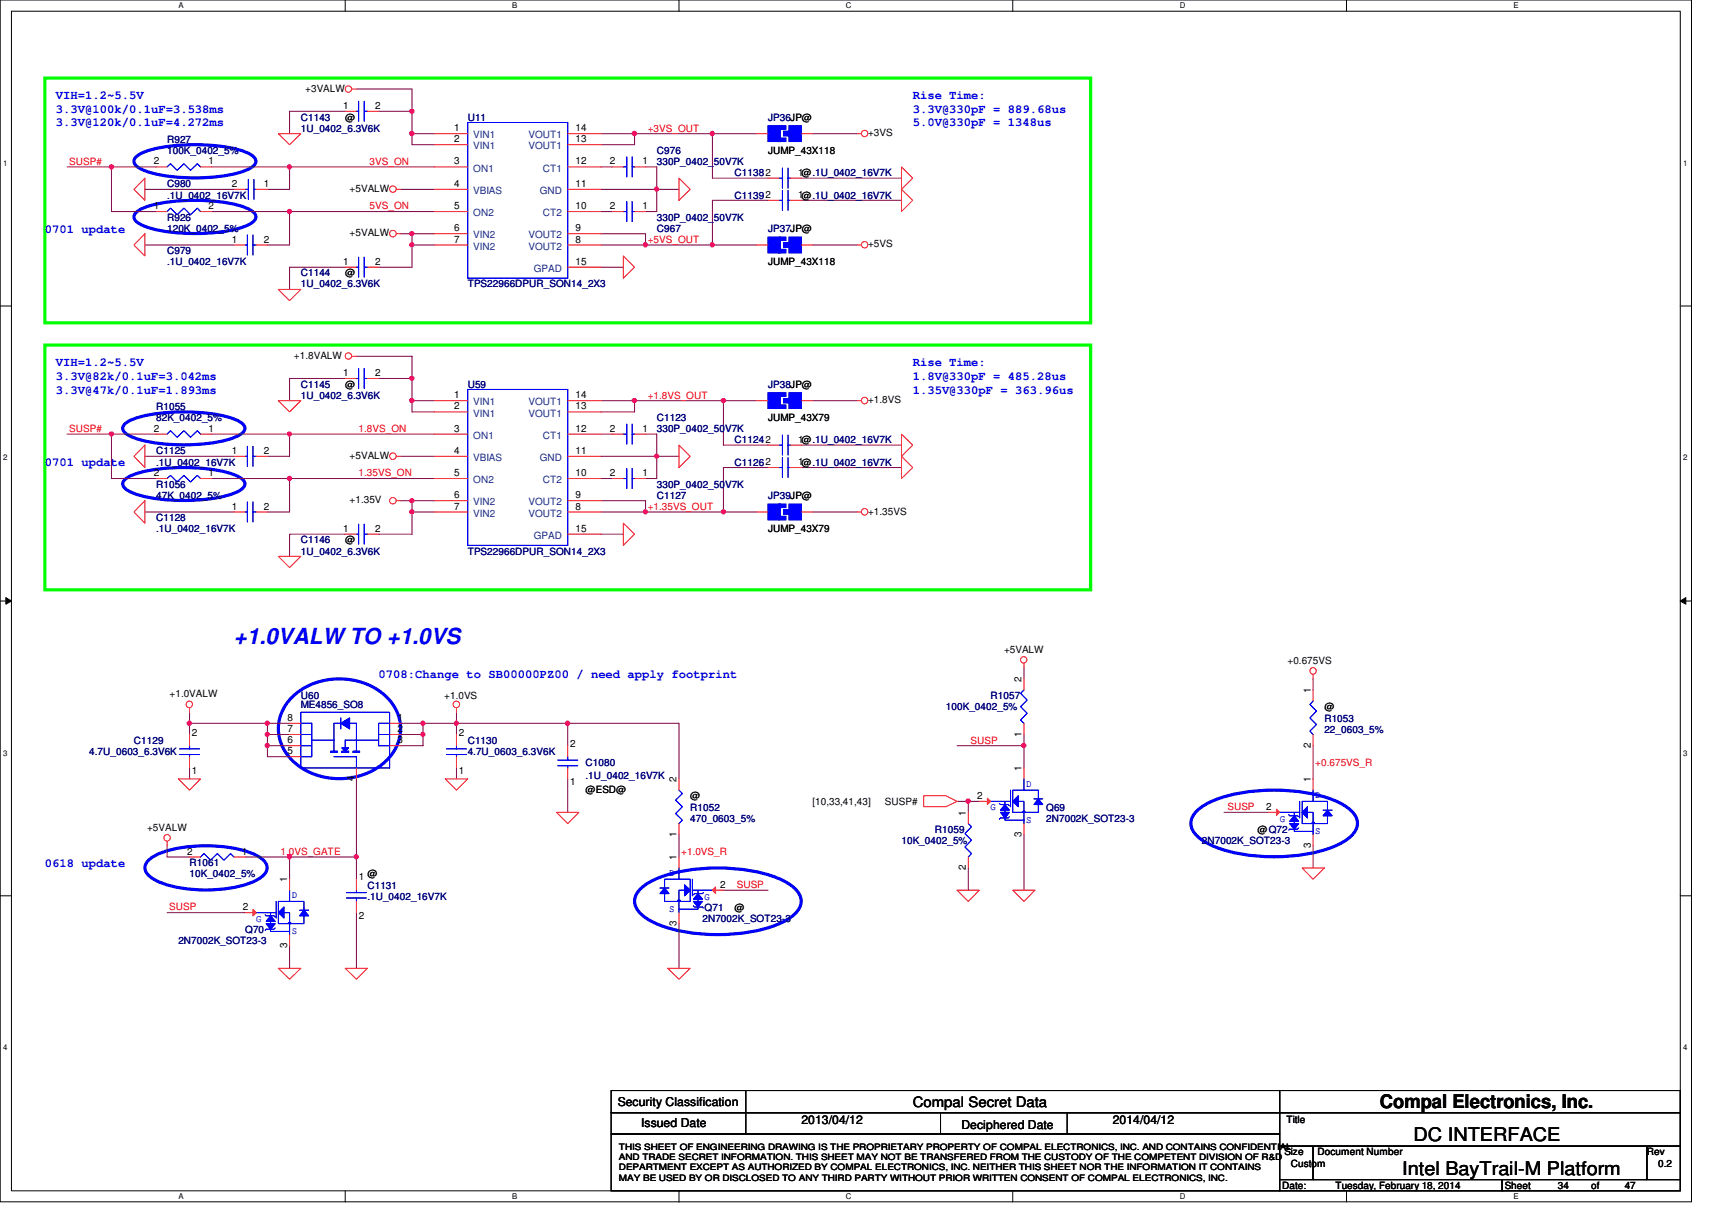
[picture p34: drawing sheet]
<svg xmlns="http://www.w3.org/2000/svg" width="297mm" height="210mm" viewBox="0 0 297 210" stroke-linecap="round" stroke-linejoin="round" font-family="sans-serif">
<defs><g id="words">
<text font-size="3.9" fill="#00f" x="40.6" y="111.7">+1.0VALW TO +1.0VS</text>
<g font-size="3.3">
<text x="239.4" y="192.2">Compal Electronics, Inc.</text>
<text x="245.2" y="198">DC INTERFACE</text>
<text x="243.3" y="203.8">Intel BayTrail-M Platform</text>
</g>
<text font-size="2.5" x="158.4" y="192">Compal Secret Data</text>
<g font-size="2.1" fill="#00f">
<text x="9.7" y="17.2">VIH=1.2~5.5V</text>
<text x="158.4" y="17.2">Rise Time:</text>
<text x="9.7" y="19.6">3.3V@100k/0.1uF=3.538ms</text>
<text x="9.7" y="21.9">3.3V@120k/0.1uF=4.272ms</text>
<text x="158.4" y="19.6">3.3V@330pF = 889.68us</text>
<text x="158.4" y="21.9">5.0V@330pF = 1348us</text>
<text x="7.8" y="40.3">0701 update</text>
<text x="9.7" y="63.5">VIH=1.2~5.5V</text>
<text x="9.7" y="65.9">3.3V@82k/0.1uF=3.042ms</text>
<text x="158.4" y="63.5">Rise Time:</text>
<text x="158.4" y="65.9">1.8V@330pF = 485.28us</text>
<text x="9.7" y="68.3">3.3V@47k/0.1uF=1.893ms</text>
<text x="158.4" y="68.3">1.35V@330pF = 363.96us</text>
<text x="7.8" y="80.9">0701 update</text>
<text x="65.7" y="117.6">0708:Change to SB00000PZ00 / need apply footprint</text>
<text x="7.8" y="150.4">0618 update</text>
</g>
<g font-size="2.1">
<text x="107.2" y="191.9">Security Classification</text>
<text x="111.2" y="195.6">Issued Date</text>
<text x="139.1" y="195">2013/04/12</text>
<text x="166.8" y="195.8">Deciphered Date</text>
<text x="193.1" y="195">2014/04/12</text>
</g>
<g font-size="1.7">
<text x="53" y="15.9">+3VALW</text>
<text x="59.5" y="18.9">1</text>
<text x="59.9" y="20.9">@</text>
<text x="65.1" y="18.9">2</text>
<text x="78.8" y="22.8">1</text>
<text x="99.9" y="22.8">14</text>
<text x="150.6" y="23.6">+3VS</text>
<text x="26.7" y="28.5">2</text>
<text x="36.1" y="28.5">1</text>
<text x="78.8" y="24.7">2</text>
<text x="78.8" y="28.5">3</text>
<text x="99.9" y="28.5">12</text>
<text x="99.9" y="24.7">13</text>
<text x="105.8" y="28.5">2</text>
<text x="111.5" y="28.5">1</text>
<text x="133.3" y="26.7">JUMP_43X118</text>
<text x="40.2" y="32.4">2</text>
<text x="45.8" y="32.4">1</text>
<text x="60.7" y="33.3">+5VALW</text>
<text x="78.8" y="32.4">4</text>
<text x="99.9" y="32.4">11</text>
<text x="138.5" y="34.3">1@.1U_0402_16V7K</text>
<text x="138.5" y="30.5">1@.1U_0402_16V7K</text>
<text x="26.7" y="36.3">1</text>
<text x="36.1" y="36.3">2</text>
<text x="60.7" y="41">+5VALW</text>
<text x="78.8" y="40.1">6</text>
<text x="78.8" y="36.3">5</text>
<text x="99.9" y="36.3">10</text>
<text x="99.9" y="40.1">9</text>
<text x="105.8" y="36.3">2</text>
<text x="111.5" y="36.3">1</text>
<text x="40.2" y="42.1">1</text>
<text x="45.8" y="42.1">2</text>
<text x="59.5" y="45.9">1</text>
<text x="59.9" y="48">@</text>
<text x="65.1" y="45.9">2</text>
<text x="78.8" y="42.1">7</text>
<text x="99.9" y="45.9">15</text>
<text x="99.9" y="42.1">8</text>
<text x="133.3" y="46">JUMP_43X118</text>
<text x="150.6" y="42.9">+5VS</text>
<text x="51" y="62.2">+1.8VALW</text>
<text x="59.5" y="65.2">1</text>
<text x="65.1" y="65.2">2</text>
<text x="59.9" y="67.3">@</text>
<text x="78.8" y="71">2</text>
<text x="78.8" y="69.1">1</text>
<text x="99.9" y="69.1">14</text>
<text x="99.9" y="71">13</text>
<text x="150.6" y="70">+1.8VS</text>
<text x="26.7" y="74.9">2</text>
<text x="36.1" y="74.9">1</text>
<text x="78.8" y="74.9">3</text>
<text x="99.9" y="74.9">12</text>
<text x="105.8" y="74.9">2</text>
<text x="111.5" y="74.9">1</text>
<text x="133.3" y="73.1">JUMP_43X79</text>
<text x="138.5" y="76.8">1@.1U_0402_16V7K</text>
<text x="26.7" y="82.6">2</text>
<text x="36.1" y="82.6">1</text>
<text x="40.2" y="78.7">1</text>
<text x="45.8" y="78.7">2</text>
<text x="60.7" y="79.6">+5VALW</text>
<text x="78.8" y="78.7">4</text>
<text x="78.8" y="82.6">5</text>
<text x="99.9" y="78.7">11</text>
<text x="99.9" y="82.6">10</text>
<text x="105.8" y="82.6">2</text>
<text x="111.5" y="82.6">1</text>
<text x="138.5" y="80.7">1@.1U_0402_16V7K</text>
<text x="40.2" y="88.4">1</text>
<text x="45.8" y="88.4">2</text>
<text x="60.7" y="87.3">+1.35V</text>
<text x="78.8" y="86.4">6</text>
<text x="78.8" y="88.4">7</text>
<text x="99.9" y="86.4">9</text>
<text x="99.9" y="88.4">8</text>
<text x="150.6" y="89.3">+1.35VS</text>
<text x="59.5" y="92.2">1</text>
<text x="59.9" y="94.3">@</text>
<text x="65.1" y="92.2">2</text>
<text x="99.9" y="92.2">15</text>
<text x="133.3" y="92.4">JUMP_43X79</text>
<text x="174.2" y="113.2">+5VALW</text>
<text x="177.2" y="118.4" transform="rotate(-90 177.2 118.4)">2</text>
<text x="223.4" y="115.1">+0.675VS</text>
<text x="29.4" y="120.9">+1.0VALW</text>
<text x="49.9" y="125.1">8</text>
<text x="69" y="125.1">1</text>
<text x="77.1" y="121.3">+1.0VS</text>
<text x="227.4" y="120.3" transform="rotate(-90 227.4 120.3)">1</text>
<text x="229.8" y="123.2">@</text>
<text x="33.3" y="127.6">2</text>
<text x="49.9" y="128.9">6</text>
<text x="49.9" y="130.9">5</text>
<text x="49.9" y="127">7</text>
<text x="69" y="127">2</text>
<text x="69" y="128.9">3</text>
<text x="79.6" y="127.6">2</text>
<text x="98.9" y="129.5">2</text>
<text x="177.2" y="127.8" transform="rotate(-90 177.2 127.8)">1</text>
<text x="227.4" y="129.8" transform="rotate(-90 227.4 129.8)">2</text>
<text x="33.3" y="134.2">1</text>
<text x="61.4" y="135.6" transform="rotate(-90 61.4 135.6)">4</text>
<text x="79.6" y="134.2">1</text>
<text x="98.9" y="136.2">1</text>
<text x="101.6" y="137.5">@ESD@</text>
<text x="117.4" y="135.7" transform="rotate(-90 117.4 135.7)">2</text>
<text x="177.2" y="133.8" transform="rotate(-90 177.2 133.8)">1</text>
<text x="227.4" y="135.7" transform="rotate(-90 227.4 135.7)">1</text>
<text x="119.8" y="138.7">@</text>
<text x="141" y="139.7">[10,33,41,43]</text>
<text x="153.5" y="139.7">SUSP#</text>
<text x="167.6" y="141.5" transform="rotate(-90 167.6 141.5)">1</text>
<text x="169.5" y="138.6">2</text>
<text x="219.7" y="140.5">2</text>
<text x="25.5" y="144.1">+5VALW</text>
<text x="32.5" y="148.3">2</text>
<text x="41.9" y="148.3">1</text>
<text x="117.4" y="149.2" transform="rotate(-90 117.4 149.2)">1</text>
<text x="117.4" y="145.2" transform="rotate(-90 117.4 145.2)">1</text>
<text x="177.2" y="145.2" transform="rotate(-90 177.2 145.2)">3</text>
<text x="218.2" y="144.5">@Q72</text>
<text x="227.4" y="147.1" transform="rotate(-90 227.4 147.1)">3</text>
<text x="49.8" y="153.1" transform="rotate(-90 49.8 153.1)">1</text>
<text x="62.3" y="152.7">1</text>
<text x="63.8" y="152.2">@</text>
<text x="125" y="154">2</text>
<text x="167.6" y="151" transform="rotate(-90 167.6 151)">2</text>
<text x="42.1" y="157.9">2</text>
<text x="62.3" y="159.3">2</text>
<text x="117.4" y="160.7" transform="rotate(-90 117.4 160.7)">3</text>
<text x="127.5" y="158">@</text>
<text x="49.8" y="164.5" transform="rotate(-90 49.8 164.5)">3</text>
<text x="223.2" y="194.9">Title</text>
<text x="222.8" y="200.4">Size</text>
<text x="224" y="202.4">Custom</text>
<text x="228.6" y="200.4">Document Number</text>
<text x="285.7" y="200.4">Rev</text>
<text x="287.7" y="202.4">0.2</text>
<text x="222.5" y="206.2">Date:</text>
<text x="231.7" y="206.2">Tuesday, February 18, 2014</text>
<text x="261.1" y="206.2">Sheet</text>
<text x="270.3" y="206.2">34</text>
<text x="276.1" y="206.2">of</text>
<text x="281.9" y="206.2">47</text>
</g>
<g font-size="1.7" fill="#000080">
<text x="52.2" y="20.9">C1143</text>
<text x="52.2" y="22.9">1U_0402_6.3V6K</text>
<text x="81.1" y="20.9">U11</text>
<text x="133.3" y="20.9">JP36JP@</text>
<text x="29" y="24.8">R927</text>
<text x="29" y="26.7">100K_0402_5%</text>
<text x="114" y="26.7">C976</text>
<text x="114" y="28.7">330P_0402_50V7K</text>
<text x="29" y="32.5">C980</text>
<text x="29" y="34.5">.1U_0402_16V7K</text>
<text x="127.5" y="34.5">C11392</text>
<text x="127.5" y="30.6">C11382</text>
<text x="29" y="38.3">R926</text>
<text x="29" y="40.2">120K_0402_5%</text>
<text x="114" y="40.2">C967</text>
<text x="114" y="38.3">330P_0402_50V7K</text>
<text x="133.3" y="40.2">JP37JP@</text>
<text x="29" y="44.1">C979</text>
<text x="29" y="46">.1U_0402_16V7K</text>
<text x="52.2" y="48">C1144</text>
<text x="52.2" y="49.9">1U_0402_6.3V6K</text>
<text x="81.1" y="49.9">TPS22966DPUR_SON14_2X3</text>
<text x="27.1" y="71.1">R1055</text>
<text x="52.2" y="67.3">C1145</text>
<text x="52.2" y="69.2">1U_0402_6.3V6K</text>
<text x="81.1" y="67.3">U59</text>
<text x="133.3" y="67.3">JP38JP@</text>
<text x="27.1" y="73.1">82K_0402_5%</text>
<text x="114" y="73.1">C1123</text>
<text x="114" y="75">330P_0402_50V7K</text>
<text x="127.5" y="76.9">C11242</text>
<text x="27.1" y="78.8">C1125</text>
<text x="27.1" y="80.8">.1U_0402_16V7K</text>
<text x="127.5" y="80.8">C11262</text>
<text x="27.1" y="84.6">R1056</text>
<text x="27.1" y="86.6">47K_0402_5%</text>
<text x="114" y="86.6">C1127</text>
<text x="114" y="84.6">330P_0402_50V7K</text>
<text x="133.3" y="86.6">JP39JP@</text>
<text x="27.1" y="90.4">C1128</text>
<text x="27.1" y="92.4">.1U_0402_16V7K</text>
<text x="52.2" y="94.3">C1146</text>
<text x="52.2" y="96.2">1U_0402_6.3V6K</text>
<text x="81.1" y="96.2">TPS22966DPUR_SON14_2X3</text>
<text x="52.2" y="121.3">U60</text>
<text x="52.2" y="122.9">ME4856_SO8</text>
<text x="164.1" y="123.2">100K_0402_5%</text>
<text x="171.9" y="121.3">R1057</text>
<text x="229.8" y="125.2">R1053</text>
<text x="15.5" y="131">4.7U_0603_6.3V6K</text>
<text x="23.2" y="129">C1129</text>
<text x="81.1" y="129">C1130</text>
<text x="81.1" y="131">4.7U_0603_6.3V6K</text>
<text x="229.8" y="127.1">22_0603_5%</text>
<text x="101.6" y="132.9">C1080</text>
<text x="101.6" y="135.2">.1U_0402_16V7K</text>
<text x="119.8" y="140.6">R1052</text>
<text x="119.8" y="142.5">470_0603_5%</text>
<text x="181.5" y="140.6">Q69</text>
<text x="181.5" y="142.5">2N7002K_SOT23-3</text>
<text x="156.4" y="146.4">10K_0402_5%</text>
<text x="162.2" y="144.5">R1059</text>
<text x="208.5" y="146.4">2N7002K_SOT23-3</text>
<text x="32.9" y="150.3">R1061</text>
<text x="32.9" y="152.2">10K_0402_5%</text>
<text x="63.8" y="154.1">C1131</text>
<text x="42.5" y="161.8">Q70</text>
<text x="63.8" y="156">.1U_0402_16V7K</text>
<text x="121.9" y="159.9">2N7002K_SOT23-3</text>
<text x="122.3" y="158">Q71</text>
<text x="30.9" y="163.8">2N7002K_SOT23-3</text>
</g>
<g font-size="1.7" fill="#f00">
<text x="112.4" y="22.8">+3VS_OUT</text>
<text x="12" y="28.6">SUSP#</text>
<text x="64.1" y="28.6">3VS_ON</text>
<text x="64.1" y="36.3">5VS_ON</text>
<text x="112.4" y="42.1">+5VS_OUT</text>
<text x="112.4" y="69.1">+1.8VS_OUT</text>
<text x="12" y="74.9">SUSP#</text>
<text x="62.2" y="74.9">1.8VS_ON</text>
<text x="62.2" y="82.6">1.35VS_ON</text>
<text x="112.4" y="88.4">+1.35VS_OUT</text>
<text x="168.4" y="129">SUSP</text>
<text x="228.2" y="132.8">+0.675VS_R</text>
<text x="213" y="140.5">SUSP</text>
<text x="48.7" y="148.3">1.0VS_GATE</text>
<text x="118.2" y="148.3">+1.0VS_R</text>
<text x="127.8" y="154.1">SUSP</text>
<text x="29.4" y="157.9">SUSP</text>
</g>
<g font-size="1.7" fill="#004080">
<text x="82.1" y="25.9">VIN1</text>
<text x="82.1" y="29.8">ON1</text>
<text x="82.1" y="24">VIN1</text>
<text x="91.7" y="24">VOUT1</text>
<text x="91.7" y="25.9">VOUT1</text>
<text x="94.2" y="29.8">CT1</text>
<text x="82.1" y="33.7">VBIAS</text>
<text x="93.6" y="33.7">GND</text>
<text x="82.1" y="41.4">VIN2</text>
<text x="82.1" y="37.5">ON2</text>
<text x="91.7" y="41.4">VOUT2</text>
<text x="94.2" y="37.5">CT2</text>
<text x="82.1" y="43.3">VIN2</text>
<text x="91.7" y="43.3">VOUT2</text>
<text x="92.6" y="47.2">GPAD</text>
<text x="82.1" y="70.3">VIN1</text>
<text x="91.7" y="70.3">VOUT1</text>
<text x="82.1" y="72.3">VIN1</text>
<text x="82.1" y="76.1">ON1</text>
<text x="91.7" y="72.3">VOUT1</text>
<text x="94.2" y="76.1">CT1</text>
<text x="82.1" y="80">VBIAS</text>
<text x="82.1" y="83.8">ON2</text>
<text x="93.6" y="80">GND</text>
<text x="94.2" y="83.8">CT2</text>
<text x="82.1" y="87.7">VIN2</text>
<text x="82.1" y="89.6">VIN2</text>
<text x="91.7" y="87.7">VOUT2</text>
<text x="91.7" y="89.6">VOUT2</text>
<text x="92.6" y="93.5">GPAD</text>
</g>
<g font-size="1.7" fill="#00f">
<text x="178.1" y="136.5">D</text>
<text x="171.9" y="140.6">G</text>
<text x="178.1" y="142.7">S</text>
<text x="222" y="142.5">G</text>
<text x="228.2" y="138.5">D</text>
<text x="228.2" y="144.7">S</text>
<text x="50.6" y="155.8">D</text>
<text x="116.1" y="152">D</text>
<text x="44.4" y="159.9">G</text>
<text x="116.1" y="158.2">S</text>
<text x="122.3" y="156">G</text>
<text x="50.6" y="162">S</text>
</g>
<g font-size="1.5">
<text x="107.4" y="199.5">THIS SHEET OF ENGINEERING DRAWING IS THE PROPRIETARY PROPERTY OF COMPAL ELECTRONICS, INC. AND CONTAINS CONFIDENTIAL</text>
<text x="107.4" y="201.3">AND TRADE SECRET INFORMATION. THIS SHEET MAY NOT BE TRANSFERED FROM THE CUSTODY OF THE COMPETENT DIVISION OF R&amp;D</text>
<text x="107.4" y="203">DEPARTMENT EXCEPT AS AUTHORIZED BY COMPAL ELECTRONICS, INC. NEITHER THIS SHEET NOR THE INFORMATION IT CONTAINS</text>
<text x="107.4" y="204.8">MAY BE USED BY OR DISCLOSED TO ANY THIRD PARTY WITHOUT PRIOR WRITTEN CONSENT OF COMPAL ELECTRONICS, INC.</text>
</g>
<g font-size="1.4">
<text x="30.9" y="1.4">A</text>
<text x="88.9" y="1.4">B</text>
<text x="146.8" y="1.4">C</text>
<text x="204.7" y="1.4">D</text>
<text x="262.6" y="1.4">E</text>
<text x=".5" y="28.7">1</text>
<text x="292.1" y="28.7">1</text>
<text x=".5" y="79.9">2</text>
<text x="292.1" y="79.9">2</text>
<text x=".5" y="131.1">3</text>
<text x="292.1" y="131.1">3</text>
<text x=".5" y="182.2">4</text>
<text x="292.1" y="182.2">4</text>
<text x="30.9" y="208">A</text>
<text x="88.9" y="208">B</text>
<text x="146.8" y="208">C</text>
<text x="204.7" y="208">D</text>
<text x="262.6" y="208">E</text>
</g>
</g></defs>
<path d="M0 0h293.5v208.5h-293.5zM2 1.9h289.5v204.7h-289.5z" fill="none" stroke="#000" stroke-width=".17"/>
<g fill="#fff">
<path d="M30.9 .2h.9v1.5h-.9z"/>
<path d="M30.9 206.8h.9v1.5h-.9z"/>
</g>
<path d="M59.9 0v1.9M59.9 206.6v1.9" fill="none" stroke="#000" stroke-width=".17"/>
<g fill="#fff">
<path d="M88.9 .2h.8v1.5h-.8z"/>
<path d="M88.9 206.8h.8v1.5h-.8z"/>
</g>
<path d="M117.8 0v1.9M117.8 206.6v1.9" fill="none" stroke="#000" stroke-width=".17"/>
<g fill="#fff">
<path d="M146.8 .2h.9v1.5h-.9z"/>
<path d="M146.8 206.8h.9v1.5h-.9z"/>
</g>
<path d="M175.7 0v1.9M175.7 206.6v1.9" fill="none" stroke="#000" stroke-width=".17"/>
<g fill="#fff">
<path d="M204.7 .2h.9v1.5h-.9z"/>
<path d="M204.7 206.8h.9v1.5h-.9z"/>
</g>
<path d="M233.6 0v1.9M233.6 206.6v1.9" fill="none" stroke="#000" stroke-width=".17"/>
<g fill="#fff">
<path d="M262.6 .2h.9v1.5h-.9z"/>
<path d="M262.6 206.8h.9v1.5h-.9z"/>
<path d="M.5 27.5h.8v1.5h-.8z"/>
<path d="M292 27.5h.8v1.5h-.8z"/>
<path d="M.5 78.7h.8v1.5h-.8z"/>
<path d="M292 78.7h.8v1.5h-.8z"/>
</g>
<path d="M0 53.1h2M291.5 53.1h2" fill="none" stroke="#000" stroke-width=".17"/>
<g fill="#fff">
<path d="M.5 129.8h.8v1.6h-.8z"/>
<path d="M292 129.8h.8v1.6h-.8z"/>
</g>
<path d="M0 104.3h2M1 103.7l1 .6-1 .5zM291.5 104.3l1-.6v1.1zM291.5 104.3h2" fill="none" stroke="#000" stroke-width=".17"/>
<path d="M1 103.7l1 .6-1 .5zM291.5 104.3l1-.6v1.1z" fill="#000"/>
<g fill="#fff">
<path d="M.5 181h.8v1.5h-.8z"/>
<path d="M292 181h.8v1.5h-.8z"/>
</g>
<path d="M0 155.4h2M291.5 155.4h2" fill="none" stroke="#000" stroke-width=".17"/>
<path d="M7.8 13.5h181.4v42.5h-181.4zM7.8 59.9h181.4v42.4h-181.4z" fill="none" stroke="#0f0" stroke-width=".55"/>
<path d="M23.7 36.8a11.6 11.6 0 0 1 5.6-1.8 30.8 30.8 0 0 1 13.4 1.1 2.22 2.22 0 0 1 1.7 1.5 2.23 2.23 0 0 1-1.7 1.6 30.6 30.6 0 0 1-14.7 .8 10.4 10.4 0 0 1-4.3-1.5 1 1 0 0 1 0-1.7zM23.7 27.1a11.6 11.6 0 0 1 5.6-1.7 30.8 30.8 0 0 1 13.4 1 2.22 2.22 0 0 1 1.7 1.6 2.23 2.23 0 0 1-1.7 1.5 30.6 30.6 0 0 1-14.7 .9 10.4 10.4 0 0 1-4.3-1.6 1 1 0 0 1 0-1.7zM21.7 73.5a11.9 11.9 0 0 1 5.7-1.8 31.2 31.2 0 0 1 13.4 1 2.22 2.22 0 0 1 1.7 1.6 2.24 2.24 0 0 1-1.7 1.5 30.6 30.6 0 0 1-17.8 0 2.23 2.23 0 0 1-1.7-1.5l.1-.4zM21.7 83.1a11.9 11.9 0 0 1 5.7-1.7 31.2 31.2 0 0 1 13.4 1 2.22 2.22 0 0 1 1.7 1.5 2.24 2.24 0 0 1-1.7 1.6 30.6 30.6 0 0 1-17.8 0 2.23 2.23 0 0 1-1.7-1.6l.1-.4zM51 120.7a12.2 12.2 0 0 1 16.6 .8 7.6 7.6 0 0 1-1.7 11.4 12.1 12.1 0 0 1-15.7-1.5 7.5 7.5 0 0 1 .8-10.7zM25.6 149.4a10 10 0 0 1 5.7-2.3 25.8 25.8 0 0 1 12.4 .9 4.4 4.4 0 0 1 2.5 2 1.84 1.84 0 0 1-.8 2.2 17.4 17.4 0 0 1-9.7 2.2 17.3 17.3 0 0 1-9.6-2.2 1.79 1.79 0 0 1-.5-2.8zM111.1 154.3a13.5 13.5 0 0 1 6.6-3.1 32 32 0 0 1 17.7 1.3 6.4 6.4 0 0 1 3.5 3.1 2.75 2.75 0 0 1-.9 2.8 13.6 13.6 0 0 1-6.7 3 31.5 31.5 0 0 1-17.6-1.2 6.4 6.4 0 0 1-3.5-3.1 2.75 2.75 0 0 1 .9-2.8zM207.6 140.7a13.5 13.5 0 0 1 6.7-3 32 32 0 0 1 17.6 1.3 6.4 6.4 0 0 1 3.5 3.1 2.75 2.75 0 0 1-.8 2.8 13.6 13.6 0 0 1-6.7 3 31.5 31.5 0 0 1-17.6-1.2 6.4 6.4 0 0 1-3.6-3.2 2.75 2.75 0 0 1 .9-2.8z" fill="none" stroke="#00f" stroke-width=".55"/>
<path d="M177.7 115.8v2M227.8 117.8v1.9M166.1 129.4h11.6v3.8M168 150.6v3.8" fill="none" stroke="#800040" stroke-width=".17"/>
<circle cx="177.6" cy="129.3" r=".38" fill="#f0f"/>
<circle cx="177.6" cy="129.3" r=".38" fill="none" stroke="#f0f" stroke-width=".17"/>
<path d="M32.9 123.6v1.9M46.4 129.4h3.8M46.4 127.4h3.8M168 139h1.9M177.7 127.4v2M227.8 129.4v5.7M61.8 158.3v9.7M177.7 144.8v9.6M212.4 140.9h7.7M227.8 146.7v3.9" fill="none" stroke="#800040" stroke-width=".17"/>
<circle cx="46.4" cy="127.4" r=".37" fill="#f0f"/>
<circle cx="46.4" cy="127.4" r=".37" fill="none" stroke="#f0f" stroke-width=".17"/>
<path d="M46.4 129.4v1.9" fill="none" stroke="#800040" stroke-width=".17"/>
<circle cx="46.4" cy="129.3" r=".38" fill="#f0f"/>
<circle cx="46.4" cy="129.3" r=".38" fill="none" stroke="#f0f" stroke-width=".17"/>
<path d="M32.9 133.2v1.9M32.9 125.5v1.9M46.4 125.5v3.9M46.4 131.3h3.8M61.8 135.1v13.6" fill="none" stroke="#800040" stroke-width=".17"/>
<circle cx="61.8" cy="148.6" r=".38" fill="#f0f"/>
<circle cx="61.8" cy="148.6" r=".38" fill="none" stroke="#f0f" stroke-width=".17"/>
<path d="M69.5 125.5h3.9v3.9h-3.9M79.2 133.2v1.9M79.2 125.5v1.9" fill="none" stroke="#800040" stroke-width=".17"/>
<circle cx="73.4" cy="127.4" r=".37" fill="#f0f"/>
<circle cx="73.4" cy="127.4" r=".37" fill="none" stroke="#f0f" stroke-width=".17"/>
<path d="M69.5 127.4h3.9M79.2 123.6v1.9h-5.8" fill="none" stroke="#800040" stroke-width=".17"/>
<circle cx="79.2" cy="125.5" r=".38" fill="#f0f"/>
<circle cx="79.2" cy="125.5" r=".38" fill="none" stroke="#f0f" stroke-width=".17"/>
<circle cx="73.4" cy="125.5" r=".38" fill="#f0f"/>
<circle cx="73.4" cy="125.5" r=".38" fill="none" stroke="#f0f" stroke-width=".17"/>
<path d="M168 139v1.9" fill="none" stroke="#800040" stroke-width=".17"/>
<circle cx="168" cy="139" r=".38" fill="#f0f"/>
<circle cx="168" cy="139" r=".38" fill="none" stroke="#f0f" stroke-width=".17"/>
<path d="M32.9 125.5h13.5M117.8 125.5v9.6M166.1 139h1.9M42.5 148.7h7.7M61.8 148.7v3.8M117.8 144.8v3.9M125.5 154.4h7.8M117.8 160.2v7.8" fill="none" stroke="#800040" stroke-width=".17"/>
<circle cx="46.4" cy="125.5" r=".38" fill="#f0f"/>
<circle cx="46.4" cy="125.5" r=".38" fill="none" stroke="#f0f" stroke-width=".17"/>
<circle cx="32.8" cy="125.5" r=".38" fill="#f0f"/>
<circle cx="32.8" cy="125.5" r=".38" fill="none" stroke="#f0f" stroke-width=".17"/>
<path d="M46.4 125.5h3.8M29 158.3h13.5M29 146.7v2h3.9M61.8 148.7h-11.6v3.8" fill="none" stroke="#800040" stroke-width=".17"/>
<circle cx="50.2" cy="148.6" r=".38" fill="#f0f"/>
<circle cx="50.2" cy="148.6" r=".38" fill="none" stroke="#f0f" stroke-width=".17"/>
<path d="M98.5 125.5h19.3M50.2 164.1v3.9" fill="none" stroke="#800040" stroke-width=".17"/>
<circle cx="98.5" cy="125.5" r=".38" fill="#f0f"/>
<circle cx="98.5" cy="125.5" r=".38" fill="none" stroke="#f0f" stroke-width=".17"/>
<path d="M65.7 19.3h5.8v5.8" fill="none" stroke="#800040" stroke-width=".17"/>
<circle cx="71.5" cy="19.3" r=".38" fill="#f0f"/>
<circle cx="71.5" cy="19.3" r=".38" fill="none" stroke="#f0f" stroke-width=".17"/>
<path d="M59.9 19.3h-9.7v3.9M59.9 46.4h-9.7v3.8M71.5 42.5v3.9h-5.8M59.9 65.7h-9.7v3.8M65.7 65.7h5.8v5.8M59.9 92.7h-9.7v3.8M65.7 92.7h5.8" fill="none" stroke="#800040" stroke-width=".17"/>
<circle cx="71.5" cy="65.6" r=".37" fill="#f0f"/>
<circle cx="71.5" cy="65.6" r=".37" fill="none" stroke="#f0f" stroke-width=".17"/>
<path d="M123.6 23.2v7.7h9.7M139.1 30.9h17.3M71.5 88.8v3.9" fill="none" stroke="#800040" stroke-width=".17"/>
<circle cx="123.6" cy="23.2" r=".38" fill="#f0f"/>
<circle cx="123.6" cy="23.2" r=".38" fill="none" stroke="#f0f" stroke-width=".17"/>
<path d="M110.1 23.2h13.5" fill="none" stroke="#800040" stroke-width=".17"/>
<circle cx="110.1" cy="23.2" r=".38" fill="#f0f"/>
<circle cx="110.1" cy="23.2" r=".38" fill="none" stroke="#f0f" stroke-width=".17"/>
<path d="M133.3 34.8h-9.7v7.7h-11.6M141 42.5h7.7" fill="none" stroke="#800040" stroke-width=".17"/>
<circle cx="123.6" cy="42.5" r=".38" fill="#f0f"/>
<circle cx="123.6" cy="42.5" r=".38" fill="none" stroke="#f0f" stroke-width=".17"/>
<path d="M61.8 15.5h9.7v3.8M69.5 32.8h5.8M71.5 25.1h3.8M104.3 32.8h9.7v3.9h-2M139.1 34.8h17.3" fill="none" stroke="#800040" stroke-width=".17"/>
<circle cx="113.9" cy="32.8" r=".38" fill="#f0f"/>
<circle cx="113.9" cy="32.8" r=".38" fill="none" stroke="#f0f" stroke-width=".17"/>
<path d="M71.5 23.2h3.8" fill="none" stroke="#800040" stroke-width=".17"/>
<circle cx="71.5" cy="23.2" r=".38" fill="#f0f"/>
<circle cx="71.5" cy="23.2" r=".38" fill="none" stroke="#f0f" stroke-width=".17"/>
<path d="M50.2 29h25.1" fill="none" stroke="#800040" stroke-width=".17"/>
<circle cx="50.2" cy="28.9" r=".38" fill="#f0f"/>
<circle cx="50.2" cy="28.9" r=".38" fill="none" stroke="#f0f" stroke-width=".17"/>
<path d="M27.1 29h-7.8v7.7h7.8M50.2 29v3.8M112 29h2v3.8h3.8" fill="none" stroke="#800040" stroke-width=".17"/>
<circle cx="19.3" cy="28.9" r=".38" fill="#f0f"/>
<circle cx="19.3" cy="28.9" r=".38" fill="none" stroke="#f0f" stroke-width=".17"/>
<path d="M50.2 36.7h25.1" fill="none" stroke="#800040" stroke-width=".17"/>
<circle cx="50.2" cy="36.7" r=".37" fill="#f0f"/>
<circle cx="50.2" cy="36.7" r=".37" fill="none" stroke="#f0f" stroke-width=".17"/>
<path d="M11.6 29h7.7M25.1 32.8h15.5M71.5 40.6h3.8" fill="none" stroke="#800040" stroke-width=".17"/>
<circle cx="71.5" cy="40.5" r=".37" fill="#f0f"/>
<circle cx="71.5" cy="40.5" r=".37" fill="none" stroke="#f0f" stroke-width=".17"/>
<path d="M36.7 29h13.5M46.4 32.8h3.8M104.3 42.5h7.7" fill="none" stroke="#800040" stroke-width=".17"/>
<circle cx="112" cy="42.5" r=".38" fill="#f0f"/>
<circle cx="112" cy="42.5" r=".38" fill="none" stroke="#f0f" stroke-width=".17"/>
<path d="M104.3 29h1.9M25.1 42.5h15.5M46.4 42.5h3.8M71.5 40.6v1.9h3.8M104.3 46.4h3.9" fill="none" stroke="#800040" stroke-width=".17"/>
<circle cx="71.5" cy="42.5" r=".38" fill="#f0f"/>
<circle cx="71.5" cy="42.5" r=".38" fill="none" stroke="#f0f" stroke-width=".17"/>
<path d="M36.7 36.7h13.5v5.8M104.3 36.7h1.9M104.3 23.2h5.8v1.9h-5.8M123.6 23.2h7.7M141 23.2h7.7M69.5 40.6h2M104.3 40.6h7.7v1.9M123.6 42.5h7.7M125.5 69.5v7.7h7.8M139.1 77.2h17.3" fill="none" stroke="#800040" stroke-width=".17"/>
<circle cx="125.5" cy="69.5" r=".37" fill="#f0f"/>
<circle cx="125.5" cy="69.5" r=".37" fill="none" stroke="#f0f" stroke-width=".17"/>
<path d="M110.1 69.5h15.4" fill="none" stroke="#800040" stroke-width=".17"/>
<circle cx="110.1" cy="69.5" r=".37" fill="#f0f"/>
<circle cx="110.1" cy="69.5" r=".37" fill="none" stroke="#f0f" stroke-width=".17"/>
<path d="M133.3 81.1h-7.8v7.7h-13.5M141 88.8h7.7" fill="none" stroke="#800040" stroke-width=".17"/>
<circle cx="125.5" cy="88.8" r=".37" fill="#f0f"/>
<circle cx="125.5" cy="88.8" r=".37" fill="none" stroke="#f0f" stroke-width=".17"/>
<path d="M61.8 61.8h9.7v3.9M69.5 79.2h5.8M71.5 71.5h3.8M104.3 79.2h9.7v3.8h-2M139.1 81.1h17.3" fill="none" stroke="#800040" stroke-width=".17"/>
<circle cx="113.9" cy="79.1" r=".37" fill="#f0f"/>
<circle cx="113.9" cy="79.1" r=".37" fill="none" stroke="#f0f" stroke-width=".17"/>
<path d="M71.5 69.5h3.8" fill="none" stroke="#800040" stroke-width=".17"/>
<circle cx="71.5" cy="69.5" r=".37" fill="#f0f"/>
<circle cx="71.5" cy="69.5" r=".37" fill="none" stroke="#f0f" stroke-width=".17"/>
<path d="M50.2 75.3h25.1" fill="none" stroke="#800040" stroke-width=".17"/>
<circle cx="50.2" cy="75.3" r=".37" fill="#f0f"/>
<circle cx="50.2" cy="75.3" r=".37" fill="none" stroke="#f0f" stroke-width=".17"/>
<path d="M19.3 75.3h7.8M112 75.3h2v3.9h3.8" fill="none" stroke="#800040" stroke-width=".17"/>
<circle cx="19.4" cy="75.3" r=".37" fill="#f0f"/>
<circle cx="19.4" cy="75.3" r=".37" fill="none" stroke="#f0f" stroke-width=".17"/>
<path d="M19.3 75.3v7.7h7.8M50.2 75.3v3.9M50.2 83h25.1" fill="none" stroke="#800040" stroke-width=".17"/>
<circle cx="50.2" cy="83" r=".37" fill="#f0f"/>
<circle cx="50.2" cy="83" r=".37" fill="none" stroke="#f0f" stroke-width=".17"/>
<path d="M11.6 75.3h7.7M25.1 79.2h15.5M71.5 86.9h3.8" fill="none" stroke="#800040" stroke-width=".17"/>
<circle cx="71.5" cy="86.9" r=".38" fill="#f0f"/>
<circle cx="71.5" cy="86.9" r=".38" fill="none" stroke="#f0f" stroke-width=".17"/>
<path d="M36.7 75.3h13.5M46.4 79.2h3.8M104.3 88.8h7.7" fill="none" stroke="#800040" stroke-width=".17"/>
<circle cx="112" cy="88.8" r=".37" fill="#f0f"/>
<circle cx="112" cy="88.8" r=".37" fill="none" stroke="#f0f" stroke-width=".17"/>
<path d="M104.3 75.3h1.9M25.1 88.8h15.5M46.4 88.8h3.8M71.5 86.9v1.9h3.8M104.3 92.7h3.9" fill="none" stroke="#800040" stroke-width=".17"/>
<circle cx="71.5" cy="88.8" r=".37" fill="#f0f"/>
<circle cx="71.5" cy="88.8" r=".37" fill="none" stroke="#f0f" stroke-width=".17"/>
<path d="M104.3 69.5h5.8v2h-5.8M125.5 69.5h5.8M141 69.5h7.7M36.7 83h13.5v5.8M69.5 86.9h2M104.3 86.9h7.7v1.9M104.3 83h1.9M125.5 88.8h5.8M79.2 125.5h19.3v3.9M98.5 135.1v5.8" fill="none" stroke="#800040" stroke-width=".17"/>
<g fill="none" stroke="#f00" stroke-width=".17">
<path d="M61 15.5h.8M25.1 30.9v3.9l-1.9-2zM48.3 23.2h3.9l-2 1.9zM68.8 32.8h.7M117.8 30.9l2 1.9-2 2zM148.7 23.2h.8M156.4 32.8l2 2-2 1.9zM156.4 29l2 1.9-2 1.9zM25.1 40.6v3.8l-1.9-1.9zM48.3 50.2h3.9l-2 2zM59.9 46.4h1.9M63.7 46.4h2"/>
<path d="M68.8 40.6h.7M108.2 44.4l1.9 2-1.9 1.9zM148.7 42.5h.8M25.1 77.2v3.9l-1.9-1.9zM48.3 69.5h3.9l-2 2zM61 61.8h.8M68.8 79.2h.7M117.8 77.2l2 2-2 1.9zM148.7 69.5h.8M156.4 79.2l2 1.9-2 1.9zM156.4 75.3l2 1.9-2 2zM25.1 86.9v3.9l-1.9-2z"/>
<path d="M27.1 83h1.9M34.8 83h1.9M48.3 96.5h3.9l-2 2zM68.8 86.9h.7M108.2 90.8l1.9 1.9-1.9 1.9zM148.7 88.8h.8M177.7 115.1v.7M227.8 117v.8M30.9 135.1h3.9l-1.9 2zM32.9 122.8v.8M77.3 135.1h3.8l-1.9 2zM79.2 122.8v.8"/>
<path d="M160.3 138h3.8l2 1-2 .9h-3.8zM29 146v.7M32.9 148.7h1.9M40.6 148.7h1.9M96.6 140.9h3.8l-1.9 2zM166.1 154.4h3.8l-1.9 2zM175.7 154.4h3.9l-1.9 2zM225.9 150.6h3.9l-2 1.9zM48.3 168h3.9l-2 1.9zM59.9 168h3.8l-1.9 1.9zM115.9 168h3.9l-2 1.9z"/>
<circle cx="60.4" cy="15.4" r=".56"/>
<circle cx="68.2" cy="32.8" r=".56"/>
<circle cx="150" cy="23.2" r=".56"/>
<circle cx="68.2" cy="40.5" r=".57"/>
<circle cx="150" cy="42.5" r=".56"/>
<circle cx="60.4" cy="61.8" r=".56"/>
<circle cx="68.2" cy="79.1" r=".57"/>
<circle cx="150" cy="69.5" r=".56"/>
<circle cx="68.2" cy="86.9" r=".56"/>
<circle cx="150" cy="88.8" r=".56"/>
<circle cx="177.6" cy="114.5" r=".56"/>
<circle cx="227.8" cy="116.4" r=".56"/>
<circle cx="32.8" cy="122.2" r=".56"/>
<circle cx="79.2" cy="122.2" r=".57"/>
<circle cx="29" cy="145.3" r=".56"/>
</g>
<g fill="none" stroke="#000" stroke-width=".17">
<path d="M106 189.2h116v3.8h-116zM106 193h116v3.7h-116zM106 196.7h116v9.9h-116zM129.4 189.2v7.5M163.2 193v3.7M185.2 193v3.7M222 189.2h69.5v3.8h-69.5zM222 193h69.5v5.8h-69.5zM222 198.8h5.8v5.8h-5.8zM227.8 198.8h57.9v5.8h-57.9zM285.7 198.8h5.8v5.8h-5.8zM222 204.6h38.6v2h-38.6z"/>
<path d="M260.6 204.6h30.9v2h-30.9z"/>
</g>
<path d="M61.8 46.4h.4M62.2 44.6v3.5M63.2 44.6v3.5M63.2 46.4h.5M29 83l.6-.5 1.1 1.1 1.2-1.1 1.2 1.1 1.1-1.1 .6 .5M34.8 148.7l.6-.6 1.1 1.1 1.2-1.1 1.2 1.1 1.1-1.1 .6 .6" fill="none" stroke="#00f" stroke-width=".17"/>
<path d="M133.3 21.8h2.1v2.8h-2.1z" fill-rule="evenodd" fill="#00f"/>
<path d="M133.3 21.8h2.1v2.8h-2.1z" fill="none" stroke="#00f" stroke-width=".17"/>
<path d="M135.2 21.8h1.1v.6h-1.1z" fill-rule="evenodd" fill="#00f"/>
<path d="M135.2 21.8h1.1v.6h-1.1z" fill="none" stroke="#00f" stroke-width=".17"/>
<path d="M135 24h1.3v.6h-1.3z" fill-rule="evenodd" fill="#00f"/>
<path d="M135 24h1.3v.6h-1.3z" fill="none" stroke="#00f" stroke-width=".17"/>
<path d="M136 22.8h1.1v.8h-1.1z" fill-rule="evenodd" fill="#00f"/>
<path d="M136 22.8h1.1v.8h-1.1z" fill="none" stroke="#00f" stroke-width=".17"/>
<path d="M136.9 21.8h2.2v2.8h-2.2z" fill-rule="evenodd" fill="#00f"/>
<path d="M136.9 21.8h2.2v2.8h-2.2z" fill="none" stroke="#00f" stroke-width=".17"/>
<path d="M133.3 21.8h2.1v2.8h-2.1z" fill-rule="evenodd" fill="#00f"/>
<path d="M133.3 21.8h2.1v2.8h-2.1z" fill="none" stroke="#00f" stroke-width=".17"/>
<path d="M135.2 21.8h1.1v.6h-1.1z" fill-rule="evenodd" fill="#00f"/>
<path d="M135.2 21.8h1.1v.6h-1.1z" fill="none" stroke="#00f" stroke-width=".17"/>
<path d="M135 24h1.3v.6h-1.3z" fill-rule="evenodd" fill="#00f"/>
<path d="M135 24h1.3v.6h-1.3z" fill="none" stroke="#00f" stroke-width=".17"/>
<path d="M136 22.8h1.1v.8h-1.1z" fill-rule="evenodd" fill="#00f"/>
<path d="M136 22.8h1.1v.8h-1.1z" fill="none" stroke="#00f" stroke-width=".17"/>
<path d="M136.9 21.8h2.2v2.8h-2.2z" fill-rule="evenodd" fill="#00f"/>
<path d="M81.1 21.3h17.4v27h-17.4zM136.9 21.8h2.2v2.8h-2.2zM29 75.3l.6-.6 1.1 1.2 1.2-1.2 1.2 1.2 1.1-1.2 .6 .6M77.5 129.9h3.4M77.5 130.9h3.4M79.2 130.9v.4M79.2 129.4v.5" fill="none" stroke="#00f" stroke-width=".17"/>
<g fill="none" stroke="#f00" stroke-width=".17">
<path d="M75.3 32.8h5.8M75.3 36.7h5.8M75.3 25.1h5.8M75.3 29h5.8M75.3 23.2h5.8M98.5 32.8h5.8M98.5 29h5.8M98.5 23.2h5.8M98.5 25.1h5.8M98.5 36.7h5.8M131.3 23.2h2M139.1 23.2h1.9"/>
<path d="M75.3 40.6h5.8M75.3 42.5h5.8M98.5 40.6h5.8M98.5 42.5h5.8M98.5 46.4h5.8M27.1 75.3h1.9M34.8 75.3h1.9M79.2 131.3v1.9M79.2 127.4v2"/>
</g>
<path d="M133.3 87.5h2.1v2.7h-2.1z" fill-rule="evenodd" fill="#00f"/>
<path d="M133.3 87.5h2.1v2.7h-2.1z" fill="none" stroke="#00f" stroke-width=".17"/>
<path d="M135.2 87.5h1.1v.5h-1.1z" fill-rule="evenodd" fill="#00f"/>
<path d="M135.2 87.5h1.1v.5h-1.1z" fill="none" stroke="#00f" stroke-width=".17"/>
<path d="M135 89.6h1.3v.6h-1.3z" fill-rule="evenodd" fill="#00f"/>
<path d="M135 89.6h1.3v.6h-1.3z" fill="none" stroke="#00f" stroke-width=".17"/>
<path d="M136 88.4h1.1v.8h-1.1z" fill-rule="evenodd" fill="#00f"/>
<path d="M136 88.4h1.1v.8h-1.1z" fill="none" stroke="#00f" stroke-width=".17"/>
<path d="M136.9 87.5h2.2v2.7h-2.2z" fill-rule="evenodd" fill="#00f"/>
<path d="M136.9 87.5h2.2v2.7h-2.2z" fill="none" stroke="#00f" stroke-width=".17"/>
<path d="M133.3 87.5h2.1v2.7h-2.1z" fill-rule="evenodd" fill="#00f"/>
<path d="M133.3 87.5h2.1v2.7h-2.1z" fill="none" stroke="#00f" stroke-width=".17"/>
<path d="M135.2 87.5h1.1v.5h-1.1z" fill-rule="evenodd" fill="#00f"/>
<path d="M135.2 87.5h1.1v.5h-1.1z" fill="none" stroke="#00f" stroke-width=".17"/>
<path d="M135 89.6h1.3v.6h-1.3z" fill-rule="evenodd" fill="#00f"/>
<path d="M135 89.6h1.3v.6h-1.3z" fill="none" stroke="#00f" stroke-width=".17"/>
<path d="M136 88.4h1.1v.8h-1.1z" fill-rule="evenodd" fill="#00f"/>
<path d="M136 88.4h1.1v.8h-1.1z" fill="none" stroke="#00f" stroke-width=".17"/>
<path d="M136.9 87.5h2.2v2.7h-2.2z" fill-rule="evenodd" fill="#00f"/>
<path d="M42.5 79.2h.4M42.9 77.4v3.5M43.9 77.4v3.5M43.9 79.2h.5M136.9 87.5h2.2v2.7h-2.2zM227.8 121.6l-.5 .6 1.1 1.2-1.1 1.1 1.1 1.2-1.1 1.1 .5 .6" fill="none" stroke="#00f" stroke-width=".17"/>
<path d="M40.6 79.2h1.9M44.4 79.2h2M131.3 88.8h2M139.1 88.8h1.9M227.8 119.7v1.9M227.8 127.4v2" fill="none" stroke="#f00" stroke-width=".17"/>
<path d="M118.8 153.5l1 .9-1 1z" fill="#00f"/>
<path d="M118.8 153.5l1 .9-1 1z" fill="none" stroke="#00f" stroke-width=".17"/>
<path d="M115.3 154l.8 1h-1.6z" fill="#00f"/>
<path d="M114.5 154h1.6M115.3 154v-1.5h4.5v3.9h-2v-2h1M115.3 154l.8 1h-1.6zM115.3 155v1.4h2.5M117.8 156.4v1.9M117.8 156.4h-.2v-.2h.4v.2M120.1 152.5v2.9M120.1 154.4h3.5" fill="none" stroke="#00f" stroke-width=".17"/>
<path d="M121.1 155l.8 1h-1.6z" fill="#00f"/>
<path d="M121.1 155l.8 1h-1.6z" fill="none" stroke="#00f" stroke-width=".17"/>
<path d="M120.3 156.4h1.6l-.8 .9z" fill="#00f"/>
<path d="M117.8 150.6v1.9M120.3 156.4h1.6l-.8 .9zM120.3 157.1l.2 .2h1.4l.1 .2M121.1 156h.1M121.1 154.4v.6M121.1 156v.4M121.1 157.3v.4h-3.3M122 154.8l-.1 .2h-1.4l-.2 .2" fill="none" stroke="#00f" stroke-width=".17"/>
<path d="M118.8 153.5l1 .9-1 1z" fill="#00f"/>
<path d="M118.8 153.5l1 .9-1 1z" fill="none" stroke="#00f" stroke-width=".17"/>
<path d="M115.3 154l.8 1h-1.6z" fill="#00f"/>
<path d="M114.5 154h1.6M115.3 154v-1.5h4.5v3.9h-2v-2h1M115.3 154l.8 1h-1.6zM115.3 155v1.4h2.5M117.8 156.4v1.9M117.8 156.4h-.2v-.2h.4v.2M120.1 152.5v2.9M120.1 154.4h3.5" fill="none" stroke="#00f" stroke-width=".17"/>
<path d="M121.1 155l.8 1h-1.6z" fill="#00f"/>
<path d="M121.1 155l.8 1h-1.6z" fill="none" stroke="#00f" stroke-width=".17"/>
<path d="M120.3 156.4h1.6l-.8 .9z" fill="#00f"/>
<path d="M117.8 150.6v1.9M120.3 156.4h1.6l-.8 .9zM120.3 157.1l.2 .2h1.4l.1 .2M121.1 156h.1M121.1 154.4v.6M121.1 156v.4M121.1 157.3v.4h-3.3M122 154.8l-.1 .2h-1.4l-.2 .2" fill="none" stroke="#00f" stroke-width=".17"/>
<path d="M123.6 154.4l.6-.5v1.1z" fill="#f00"/>
<path d="M32.9 131.3v1.9M32.9 127.4v2M117.8 148.7v1.9M117.8 158.3v1.9M123.6 154.4l.6-.5v1.1zM123.6 154.4h1.9" fill="none" stroke="#f00" stroke-width=".17"/>
<path d="M31.2 129.9h3.4M31.2 130.9h3.4M32.9 130.9v.4M32.9 129.4v.5" fill="none" stroke="#00f" stroke-width=".17"/>
<path d="M48.3 158.3l1-1v2z" fill="#00f"/>
<path d="M48.3 158.3l1-1v2z" fill="none" stroke="#00f" stroke-width=".17"/>
<path d="M52.7 157.9l.8 1h-1.5z" fill="#00f"/>
<path d="M44.4 158.3h3.5M47.9 156.4v2.9M52 157.9h1.5M52.7 158.9v1.3h-2.5M52.7 157.9l.8 1h-1.5zM52.7 157.9v-1.5h-4.4v3.8h1.9v-1.9h-.9M50 160.2v-.1h.5v.1h-.3M50.2 160.2v2" fill="none" stroke="#00f" stroke-width=".17"/>
<path d="M46.9 158.9l.8 .9h-1.5z" fill="#00f"/>
<path d="M46.9 158.9l.8 .9h-1.5z" fill="none" stroke="#00f" stroke-width=".17"/>
<path d="M46.2 160.2h1.5l-.8 1z" fill="#00f"/>
<path d="M46 158.7l.2 .2h1.3l.2 .2M46.9 159.8h.1M46.9 158.3v.6M46.9 159.8v.4M50.2 154.4v2M46.2 160.2h1.5l-.8 1zM46.9 161.2v.4h3.3M47.7 161l-.2 .2h-1.3l-.2 .2" fill="none" stroke="#00f" stroke-width=".17"/>
<path d="M48.3 158.3l1-1v2z" fill="#00f"/>
<path d="M48.3 158.3l1-1v2z" fill="none" stroke="#00f" stroke-width=".17"/>
<path d="M52.7 157.9l.8 1h-1.5z" fill="#00f"/>
<path d="M44.4 158.3h3.5M47.9 156.4v2.9M52 157.9h1.5M52.7 158.9v1.3h-2.5M52.7 157.9l.8 1h-1.5zM52.7 157.9v-1.5h-4.4v3.8h1.9v-1.9h-.9M50 160.2v-.1h.5v.1h-.3M50.2 160.2v2" fill="none" stroke="#00f" stroke-width=".17"/>
<path d="M46.9 158.9l.8 .9h-1.5z" fill="#00f"/>
<path d="M46.9 158.9l.8 .9h-1.5z" fill="none" stroke="#00f" stroke-width=".17"/>
<path d="M46.2 160.2h1.5l-.8 1z" fill="#00f"/>
<path d="M46 158.7l.2 .2h1.3l.2 .2M46.9 159.8h.1M46.9 158.3v.6M46.9 159.8v.4M50.2 154.4v2M46.2 160.2h1.5l-.8 1zM46.9 161.2v.4h3.3M47.7 161l-.2 .2h-1.3l-.2 .2" fill="none" stroke="#00f" stroke-width=".17"/>
<path d="M43.9 157.8l.5 .5-.5 .6z" fill="#f00"/>
<path d="M59.9 92.7h1.9M63.7 92.7h2M133.3 81.1h1.9M137.1 81.1h2M42.5 158.3h1.9M43.9 157.8l.5 .5-.5 .6zM50.2 152.5v1.9M50.2 162.2v1.9" fill="none" stroke="#f00" stroke-width=".17"/>
<path d="M135.8 79.4v3.4M136.7 79.4v3.4M61.8 92.7h.4M62.2 90.9v3.5M63.2 90.9v3.5M63.2 92.7h.5M135.2 81.1h.6M136.7 81.1h.4" fill="none" stroke="#00f" stroke-width=".17"/>
<path d="M226.9 139.9v2l-1-1z" fill="#00f"/>
<path d="M226.9 139.9v2l-1-1z" fill="none" stroke="#00f" stroke-width=".17"/>
<path d="M230.3 140.5l.8 1h-1.5z" fill="#00f"/>
<path d="M225.5 139v2.9M222 140.9h3.5M227.7 142.9v-.2h.3v.2h-.2M227.8 142.9v1.9M229.6 140.5h1.5M230.3 141.5v1.4h-2.5M230.3 140.5l.8 1h-1.5zM230.3 140.5v-1.5h-4.4v3.9h1.9v-2h-.9" fill="none" stroke="#00f" stroke-width=".17"/>
<path d="M224.6 141.5l.7 1h-1.5z" fill="#00f"/>
<path d="M224.6 141.5l.7 1h-1.5z" fill="none" stroke="#00f" stroke-width=".17"/>
<path d="M223.8 142.9h1.5l-.7 .9z" fill="#00f"/>
<path d="M227.8 137.1v1.9M223.6 141.3l.2 .2h1.3l.2 .2M223.8 142.9h1.5l-.7 .9zM224.6 142.5h.1M224.6 140.9v.6M224.6 142.5v.4M224.6 143.8v.4h3.2M225.3 143.6l-.2 .2h-1.3l-.2 .2" fill="none" stroke="#00f" stroke-width=".17"/>
<path d="M226.9 139.9v2l-1-1z" fill="#00f"/>
<path d="M226.9 139.9v2l-1-1z" fill="none" stroke="#00f" stroke-width=".17"/>
<path d="M230.3 140.5l.8 1h-1.5z" fill="#00f"/>
<path d="M225.5 139v2.9M222 140.9h3.5M227.7 142.9v-.2h.3v.2h-.2M227.8 142.9v1.9M229.6 140.5h1.5M230.3 141.5v1.4h-2.5M230.3 140.5l.8 1h-1.5zM230.3 140.5v-1.5h-4.4v3.9h1.9v-2h-.9" fill="none" stroke="#00f" stroke-width=".17"/>
<path d="M224.6 141.5l.7 1h-1.5z" fill="#00f"/>
<path d="M224.6 141.5l.7 1h-1.5z" fill="none" stroke="#00f" stroke-width=".17"/>
<path d="M223.8 142.9h1.5l-.7 .9z" fill="#00f"/>
<path d="M227.8 137.1v1.9M223.6 141.3l.2 .2h1.3l.2 .2M223.8 142.9h1.5l-.7 .9zM224.6 142.5h.1M224.6 140.9v.6M224.6 142.5v.4M224.6 143.8v.4h3.2M225.3 143.6l-.2 .2h-1.3l-.2 .2" fill="none" stroke="#00f" stroke-width=".17"/>
<path d="M221.5 140.4l.5 .5-.5 .6z" fill="#f00"/>
<path d="M133.3 77.2h1.9M137.1 77.2h2M227.8 135.1v2M220.1 140.9h1.9M221.5 140.4l.5 .5-.5 .6zM227.8 144.8v1.9" fill="none" stroke="#f00" stroke-width=".17"/>
<path d="M135.2 77.2h.6M135.8 75.5v3.4M136.7 75.5v3.4M136.7 77.2h.4" fill="none" stroke="#00f" stroke-width=".17"/>
<path d="M59.1 125.5l1.6-1v1.9z" fill="#00f"/>
<path d="M59.1 125.5l1.6-1v1.9z" fill="none" stroke="#00f" stroke-width=".17"/>
<path d="M59.3 129.7h1.2l-.6 .6z" fill="#00f"/>
<g fill="none" stroke="#00f" stroke-width=".17">
<path d="M52.2 129.4h1.9M52.2 127.4h1.9M52.2 125.5h1.9v5.8h-1.9M52.2 123.6h15.4v9.6h-15.4zM54.1 128.4h3.8M57.4 130.3h1.1v.2h-1.1zM57.9 131.3h3.9v1.9M59.1 124.5v1.9M59.1 125.5h-1.2v4.8M59.3 129.7h1.2l-.6 .6zM59.3 130.3h1.2v.2h-1.2zM60.7 125.5h1.1v4.8"/>
<path d="M61.3 130.3h1.1v.2h-1.1zM65.7 127.4h1.9M65.7 128.4h-5.8v1.3M65.7 127.4v2h1.9M67.6 125.5h-1.9v1.9"/>
</g>
<path d="M59.1 125.5l1.6-1v1.9z" fill="#00f"/>
<path d="M59.1 125.5l1.6-1v1.9z" fill="none" stroke="#00f" stroke-width=".17"/>
<path d="M59.3 129.7h1.2l-.6 .6z" fill="#00f"/>
<g fill="none" stroke="#00f" stroke-width=".17">
<path d="M52.2 129.4h1.9M52.2 127.4h1.9M52.2 125.5h1.9v5.8h-1.9M52.2 123.6h15.4v9.6h-15.4zM54.1 128.4h3.8M57.4 130.3h1.1v.2h-1.1zM57.9 131.3h3.9v1.9M59.1 124.5v1.9M59.1 125.5h-1.2v4.8M59.3 129.7h1.2l-.6 .6zM59.3 130.3h1.2v.2h-1.2zM60.7 125.5h1.1v4.8"/>
<path d="M61.3 130.3h1.1v.2h-1.1zM65.7 127.4h1.9M65.7 128.4h-5.8v1.3M65.7 127.4v2h1.9M67.6 125.5h-1.9v1.9"/>
</g>
<path d="M50.2 129.4h2M50.2 131.3h2M50.2 127.4h2M50.2 125.5h2M61.8 133.2v1.9M67.6 127.4h1.9M67.6 125.5h1.9M67.6 129.4h1.9" fill="none" stroke="#f00" stroke-width=".17"/>
<path d="M175.7 139l1-1v1.9z" fill="#00f"/>
<path d="M175.7 139l1-1v1.9z" fill="none" stroke="#00f" stroke-width=".17"/>
<path d="M180.2 138.6l.7 1h-1.5z" fill="#00f"/>
<path d="M171.9 139h3.4M175.3 137.1v2.8M179.4 138.6h1.5M180.2 139.6v1.3h-2.5M180.2 138.6l.7 1h-1.5zM180.2 138.6v-1.5h-4.5v3.8h2v-1.9h-1M177.5 140.9v-.1h.3v.1h-.1M177.7 140.9v2" fill="none" stroke="#00f" stroke-width=".17"/>
<path d="M174.4 139.6l.7 .9h-1.5z" fill="#00f"/>
<path d="M174.4 139.6l.7 .9h-1.5z" fill="none" stroke="#00f" stroke-width=".17"/>
<path d="M173.6 140.9h1.5l-.7 1z" fill="#00f"/>
<path d="M173.4 139.4l.2 .2h1.4l.1 .2M174.4 139v.6M177.7 135.1v2M173.6 140.9h1.5l-.7 1zM174.4 140.5h.1M174.4 140.5v.4M174.4 141.9v.4h3.3M175.1 141.7l-.1 .2h-1.4l-.2 .2" fill="none" stroke="#00f" stroke-width=".17"/>
<path d="M175.7 139l1-1v1.9z" fill="#00f"/>
<path d="M175.7 139l1-1v1.9z" fill="none" stroke="#00f" stroke-width=".17"/>
<path d="M180.2 138.6l.7 1h-1.5z" fill="#00f"/>
<path d="M171.9 139h3.4M175.3 137.1v2.8M179.4 138.6h1.5M180.2 139.6v1.3h-2.5M180.2 138.6l.7 1h-1.5zM180.2 138.6v-1.5h-4.5v3.8h2v-1.9h-1M177.5 140.9v-.1h.3v.1h-.1M177.7 140.9v2" fill="none" stroke="#00f" stroke-width=".17"/>
<path d="M174.4 139.6l.7 .9h-1.5z" fill="#00f"/>
<path d="M174.4 139.6l.7 .9h-1.5z" fill="none" stroke="#00f" stroke-width=".17"/>
<path d="M173.6 140.9h1.5l-.7 1z" fill="#00f"/>
<path d="M173.4 139.4l.2 .2h1.4l.1 .2M174.4 139v.6M177.7 135.1v2M173.6 140.9h1.5l-.7 1zM174.4 140.5h.1M174.4 140.5v.4M174.4 141.9v.4h3.3M175.1 141.7l-.1 .2h-1.4l-.2 .2" fill="none" stroke="#00f" stroke-width=".17"/>
<path d="M171.3 138.5l.6 .5-.6 .6z" fill="#f00"/>
<g fill="none" stroke="#f00" stroke-width=".17">
<path d="M59.9 19.3h1.9M63.7 19.3h2M27.1 29h1.9M27.1 36.7h1.9M34.8 29h1.9M34.8 36.7h1.9M106.2 29h2M110.1 29h1.9M133.3 34.8h1.9M137.1 34.8h2M40.6 42.5h1.9M44.4 42.5h2"/>
<path d="M59.9 65.7h1.9M63.7 65.7h2M106.2 75.3h2M110.1 75.3h1.9M106.2 83h2M110.1 83h1.9M177.7 117.8v1.9M169.9 139h2M171.3 138.5l.6 .5-.6 .6zM177.7 133.2v1.9M177.7 125.5v1.9M61.8 152.5v1.9"/>
<path d="M61.8 156.4v1.9M168 140.9v2M168 148.7v1.9M177.7 142.9v1.9"/>
</g>
<g fill="none" stroke="#00f" stroke-width=".17">
<path d="M61.8 19.3h.4M62.2 17.6v3.4M63.2 17.6v3.4M63.2 19.3h.5M29 36.7l.6-.6 1.1 1.2 1.2-1.2 1.2 1.2 1.1-1.2 .6 .6M29 29l.6-.6 1.1 1.1 1.2-1.1 1.2 1.1 1.1-1.1 .6 .6M108.2 29h.5M108.7 27.2v3.5M109.7 27.2v3.5M109.7 29h.4M135.2 34.8h.6M135.8 33v3.5"/>
<path d="M136.7 33v3.5M136.7 34.8h.4M42.5 42.5h.4M42.9 40.8v3.4M43.9 40.8v3.4M43.9 42.5h.5M61.8 65.7h.4M62.2 63.9v3.5M63.2 63.9v3.5M63.2 65.7h.5M108.2 75.3h.5M108.7 73.6v3.4"/>
<path d="M109.7 73.6v3.4M109.7 75.3h.4M108.2 83h.5M108.7 81.3v3.4M109.7 81.3v3.4M109.7 83h.4M177.7 119.7l-.6 .6 1.1 1.1-1.1 1.2 1.1 1.1-1.1 1.2 .6 .6M60.1 155.8h3.5M60.1 154.8h3.5M61.8 154.4v.4M61.8 155.8v.6M168 142.9l.6 .5-1.2 1.2 1.2 1.1-1.2 1.2 1.2 1.2-.6 .6"/>
</g>
<path d="M133.3 68.2h2.1v2.7h-2.1z" fill-rule="evenodd" fill="#00f"/>
<path d="M133.3 68.2h2.1v2.7h-2.1z" fill="none" stroke="#00f" stroke-width=".17"/>
<path d="M135.2 68.2h1.1v.5h-1.1z" fill-rule="evenodd" fill="#00f"/>
<path d="M135.2 68.2h1.1v.5h-1.1z" fill="none" stroke="#00f" stroke-width=".17"/>
<path d="M135 70.3h1.3v.6h-1.3z" fill-rule="evenodd" fill="#00f"/>
<path d="M135 70.3h1.3v.6h-1.3z" fill="none" stroke="#00f" stroke-width=".17"/>
<path d="M136 69.1h1.1v.8h-1.1z" fill-rule="evenodd" fill="#00f"/>
<path d="M136 69.1h1.1v.8h-1.1z" fill="none" stroke="#00f" stroke-width=".17"/>
<path d="M136.9 68.2h2.2v2.7h-2.2z" fill-rule="evenodd" fill="#00f"/>
<path d="M136.9 68.2h2.2v2.7h-2.2z" fill="none" stroke="#00f" stroke-width=".17"/>
<path d="M133.3 68.2h2.1v2.7h-2.1z" fill-rule="evenodd" fill="#00f"/>
<path d="M133.3 68.2h2.1v2.7h-2.1z" fill="none" stroke="#00f" stroke-width=".17"/>
<path d="M135.2 68.2h1.1v.5h-1.1z" fill-rule="evenodd" fill="#00f"/>
<path d="M135.2 68.2h1.1v.5h-1.1z" fill="none" stroke="#00f" stroke-width=".17"/>
<path d="M135 70.3h1.3v.6h-1.3z" fill-rule="evenodd" fill="#00f"/>
<path d="M135 70.3h1.3v.6h-1.3z" fill="none" stroke="#00f" stroke-width=".17"/>
<path d="M136 69.1h1.1v.8h-1.1z" fill-rule="evenodd" fill="#00f"/>
<path d="M136 69.1h1.1v.8h-1.1z" fill="none" stroke="#00f" stroke-width=".17"/>
<path d="M136.9 68.2h2.2v2.7h-2.2z" fill-rule="evenodd" fill="#00f"/>
<path d="M108.2 36.7h.5M108.7 35v3.4M109.7 35v3.4M109.7 36.7h.4M136.9 68.2h2.2v2.7h-2.2zM96.8 131.9h3.4M96.8 132.8h3.4M98.5 132.8v.4M98.5 131.3v.6" fill="none" stroke="#00f" stroke-width=".17"/>
<path d="M106.2 36.7h2M110.1 36.7h1.9M131.3 69.5h2M139.1 69.5h1.9M98.5 133.2v1.9M98.5 129.4v1.9" fill="none" stroke="#f00" stroke-width=".17"/>
<path d="M133.3 41.1h2.1v2.8h-2.1z" fill-rule="evenodd" fill="#00f"/>
<path d="M133.3 41.1h2.1v2.8h-2.1z" fill="none" stroke="#00f" stroke-width=".17"/>
<path d="M135.2 41.1h1.1v.6h-1.1z" fill-rule="evenodd" fill="#00f"/>
<path d="M135.2 41.1h1.1v.6h-1.1z" fill="none" stroke="#00f" stroke-width=".17"/>
<path d="M135 43.3h1.3v.6h-1.3z" fill-rule="evenodd" fill="#00f"/>
<path d="M135 43.3h1.3v.6h-1.3z" fill="none" stroke="#00f" stroke-width=".17"/>
<path d="M136 42.1h1.1v.8h-1.1z" fill-rule="evenodd" fill="#00f"/>
<path d="M136 42.1h1.1v.8h-1.1z" fill="none" stroke="#00f" stroke-width=".17"/>
<path d="M136.9 41.1h2.2v2.8h-2.2z" fill-rule="evenodd" fill="#00f"/>
<path d="M136.9 41.1h2.2v2.8h-2.2z" fill="none" stroke="#00f" stroke-width=".17"/>
<path d="M133.3 41.1h2.1v2.8h-2.1z" fill-rule="evenodd" fill="#00f"/>
<path d="M133.3 41.1h2.1v2.8h-2.1z" fill="none" stroke="#00f" stroke-width=".17"/>
<path d="M135.2 41.1h1.1v.6h-1.1z" fill-rule="evenodd" fill="#00f"/>
<path d="M135.2 41.1h1.1v.6h-1.1z" fill="none" stroke="#00f" stroke-width=".17"/>
<path d="M135 43.3h1.3v.6h-1.3z" fill-rule="evenodd" fill="#00f"/>
<path d="M135 43.3h1.3v.6h-1.3z" fill="none" stroke="#00f" stroke-width=".17"/>
<path d="M136 42.1h1.1v.8h-1.1z" fill-rule="evenodd" fill="#00f"/>
<path d="M136 42.1h1.1v.8h-1.1z" fill="none" stroke="#00f" stroke-width=".17"/>
<path d="M136.9 41.1h2.2v2.8h-2.2z" fill-rule="evenodd" fill="#00f"/>
<g fill="none" stroke="#00f" stroke-width=".17">
<path d="M42.5 32.8h.6M43.1 31.1v3.5M44.1 31.1v3.5M44.1 32.8h.3M135.2 30.9h.6M135.8 29.2v3.4M136.7 29.2v3.4M136.7 30.9h.4M136.9 41.1h2.2v2.8h-2.2zM81.1 67.6h17.4v27h-17.4zM42.5 88.8h.4M42.9 87.1v3.4"/>
<path d="M43.9 87.1v3.4M43.9 88.8h.5M117.8 137.1l.6 .6-1.2 1.1 1.2 1.1-1.2 1.2 1.2 1.2-.6 .6"/>
</g>
<g fill="none" stroke="#f00" stroke-width=".17">
<path d="M40.6 32.8h1.9M44.4 32.8h2M133.3 30.9h1.9M137.1 30.9h2M131.3 42.5h2M139.1 42.5h1.9M75.3 79.2h5.8M75.3 71.5h5.8M75.3 75.3h5.8M75.3 69.5h5.8M98.5 79.2h5.8M98.5 75.3h5.8"/>
<path d="M98.5 69.5h5.8M98.5 71.5h5.8M40.6 88.8h1.9M44.4 88.8h2M75.3 86.9h5.8M75.3 83h5.8M75.3 88.8h5.8M98.5 86.9h5.8M98.5 88.8h5.8M98.5 83h5.8M98.5 92.7h5.8M117.8 135.1v2"/>
<path d="M117.8 142.9v1.9"/>
</g>
<circle cx="177.6" cy="129.3" r=".38" fill="#f0f"/>
<circle cx="177.6" cy="129.3" r=".38" fill="none" stroke="#f0f" stroke-width=".17"/>
<circle cx="46.4" cy="127.4" r=".37" fill="#f0f"/>
<circle cx="46.4" cy="127.4" r=".37" fill="none" stroke="#f0f" stroke-width=".17"/>
<circle cx="46.4" cy="129.3" r=".38" fill="#f0f"/>
<circle cx="46.4" cy="129.3" r=".38" fill="none" stroke="#f0f" stroke-width=".17"/>
<circle cx="61.8" cy="148.6" r=".38" fill="#f0f"/>
<circle cx="61.8" cy="148.6" r=".38" fill="none" stroke="#f0f" stroke-width=".17"/>
<circle cx="73.4" cy="127.4" r=".37" fill="#f0f"/>
<circle cx="73.4" cy="127.4" r=".37" fill="none" stroke="#f0f" stroke-width=".17"/>
<circle cx="79.2" cy="125.5" r=".38" fill="#f0f"/>
<circle cx="79.2" cy="125.5" r=".38" fill="none" stroke="#f0f" stroke-width=".17"/>
<circle cx="73.4" cy="125.5" r=".38" fill="#f0f"/>
<circle cx="73.4" cy="125.5" r=".38" fill="none" stroke="#f0f" stroke-width=".17"/>
<circle cx="168" cy="139" r=".38" fill="#f0f"/>
<circle cx="168" cy="139" r=".38" fill="none" stroke="#f0f" stroke-width=".17"/>
<circle cx="46.4" cy="125.5" r=".38" fill="#f0f"/>
<circle cx="46.4" cy="125.5" r=".38" fill="none" stroke="#f0f" stroke-width=".17"/>
<circle cx="32.8" cy="125.5" r=".38" fill="#f0f"/>
<circle cx="32.8" cy="125.5" r=".38" fill="none" stroke="#f0f" stroke-width=".17"/>
<circle cx="50.2" cy="148.6" r=".38" fill="#f0f"/>
<circle cx="50.2" cy="148.6" r=".38" fill="none" stroke="#f0f" stroke-width=".17"/>
<circle cx="98.5" cy="125.5" r=".38" fill="#f0f"/>
<circle cx="98.5" cy="125.5" r=".38" fill="none" stroke="#f0f" stroke-width=".17"/>
<circle cx="71.5" cy="19.3" r=".38" fill="#f0f"/>
<circle cx="71.5" cy="19.3" r=".38" fill="none" stroke="#f0f" stroke-width=".17"/>
<circle cx="71.5" cy="65.6" r=".37" fill="#f0f"/>
<circle cx="71.5" cy="65.6" r=".37" fill="none" stroke="#f0f" stroke-width=".17"/>
<circle cx="123.6" cy="23.2" r=".38" fill="#f0f"/>
<circle cx="123.6" cy="23.2" r=".38" fill="none" stroke="#f0f" stroke-width=".17"/>
<circle cx="110.1" cy="23.2" r=".38" fill="#f0f"/>
<circle cx="110.1" cy="23.2" r=".38" fill="none" stroke="#f0f" stroke-width=".17"/>
<circle cx="123.6" cy="42.5" r=".38" fill="#f0f"/>
<circle cx="123.6" cy="42.5" r=".38" fill="none" stroke="#f0f" stroke-width=".17"/>
<circle cx="113.9" cy="32.8" r=".38" fill="#f0f"/>
<circle cx="113.9" cy="32.8" r=".38" fill="none" stroke="#f0f" stroke-width=".17"/>
<circle cx="71.5" cy="23.2" r=".38" fill="#f0f"/>
<circle cx="71.5" cy="23.2" r=".38" fill="none" stroke="#f0f" stroke-width=".17"/>
<circle cx="50.2" cy="28.9" r=".38" fill="#f0f"/>
<circle cx="50.2" cy="28.9" r=".38" fill="none" stroke="#f0f" stroke-width=".17"/>
<circle cx="19.3" cy="28.9" r=".38" fill="#f0f"/>
<circle cx="19.3" cy="28.9" r=".38" fill="none" stroke="#f0f" stroke-width=".17"/>
<circle cx="50.2" cy="36.7" r=".37" fill="#f0f"/>
<circle cx="50.2" cy="36.7" r=".37" fill="none" stroke="#f0f" stroke-width=".17"/>
<circle cx="71.5" cy="40.5" r=".37" fill="#f0f"/>
<circle cx="71.5" cy="40.5" r=".37" fill="none" stroke="#f0f" stroke-width=".17"/>
<circle cx="112" cy="42.5" r=".38" fill="#f0f"/>
<circle cx="112" cy="42.5" r=".38" fill="none" stroke="#f0f" stroke-width=".17"/>
<circle cx="71.5" cy="42.5" r=".38" fill="#f0f"/>
<circle cx="71.5" cy="42.5" r=".38" fill="none" stroke="#f0f" stroke-width=".17"/>
<circle cx="125.5" cy="69.5" r=".37" fill="#f0f"/>
<circle cx="125.5" cy="69.5" r=".37" fill="none" stroke="#f0f" stroke-width=".17"/>
<circle cx="110.1" cy="69.5" r=".37" fill="#f0f"/>
<circle cx="110.1" cy="69.5" r=".37" fill="none" stroke="#f0f" stroke-width=".17"/>
<circle cx="125.5" cy="88.8" r=".37" fill="#f0f"/>
<circle cx="125.5" cy="88.8" r=".37" fill="none" stroke="#f0f" stroke-width=".17"/>
<circle cx="113.9" cy="79.1" r=".37" fill="#f0f"/>
<circle cx="113.9" cy="79.1" r=".37" fill="none" stroke="#f0f" stroke-width=".17"/>
<circle cx="71.5" cy="69.5" r=".37" fill="#f0f"/>
<circle cx="71.5" cy="69.5" r=".37" fill="none" stroke="#f0f" stroke-width=".17"/>
<circle cx="50.2" cy="75.3" r=".37" fill="#f0f"/>
<circle cx="50.2" cy="75.3" r=".37" fill="none" stroke="#f0f" stroke-width=".17"/>
<circle cx="19.4" cy="75.3" r=".37" fill="#f0f"/>
<circle cx="19.4" cy="75.3" r=".37" fill="none" stroke="#f0f" stroke-width=".17"/>
<circle cx="50.2" cy="83" r=".37" fill="#f0f"/>
<circle cx="50.2" cy="83" r=".37" fill="none" stroke="#f0f" stroke-width=".17"/>
<circle cx="71.5" cy="86.9" r=".38" fill="#f0f"/>
<circle cx="71.5" cy="86.9" r=".38" fill="none" stroke="#f0f" stroke-width=".17"/>
<circle cx="112" cy="88.8" r=".37" fill="#f0f"/>
<circle cx="112" cy="88.8" r=".37" fill="none" stroke="#f0f" stroke-width=".17"/>
<circle cx="71.5" cy="88.8" r=".37" fill="#f0f"/>
<circle cx="71.5" cy="88.8" r=".37" fill="none" stroke="#f0f" stroke-width=".17"/>
<use href="#words"/>
</svg>
